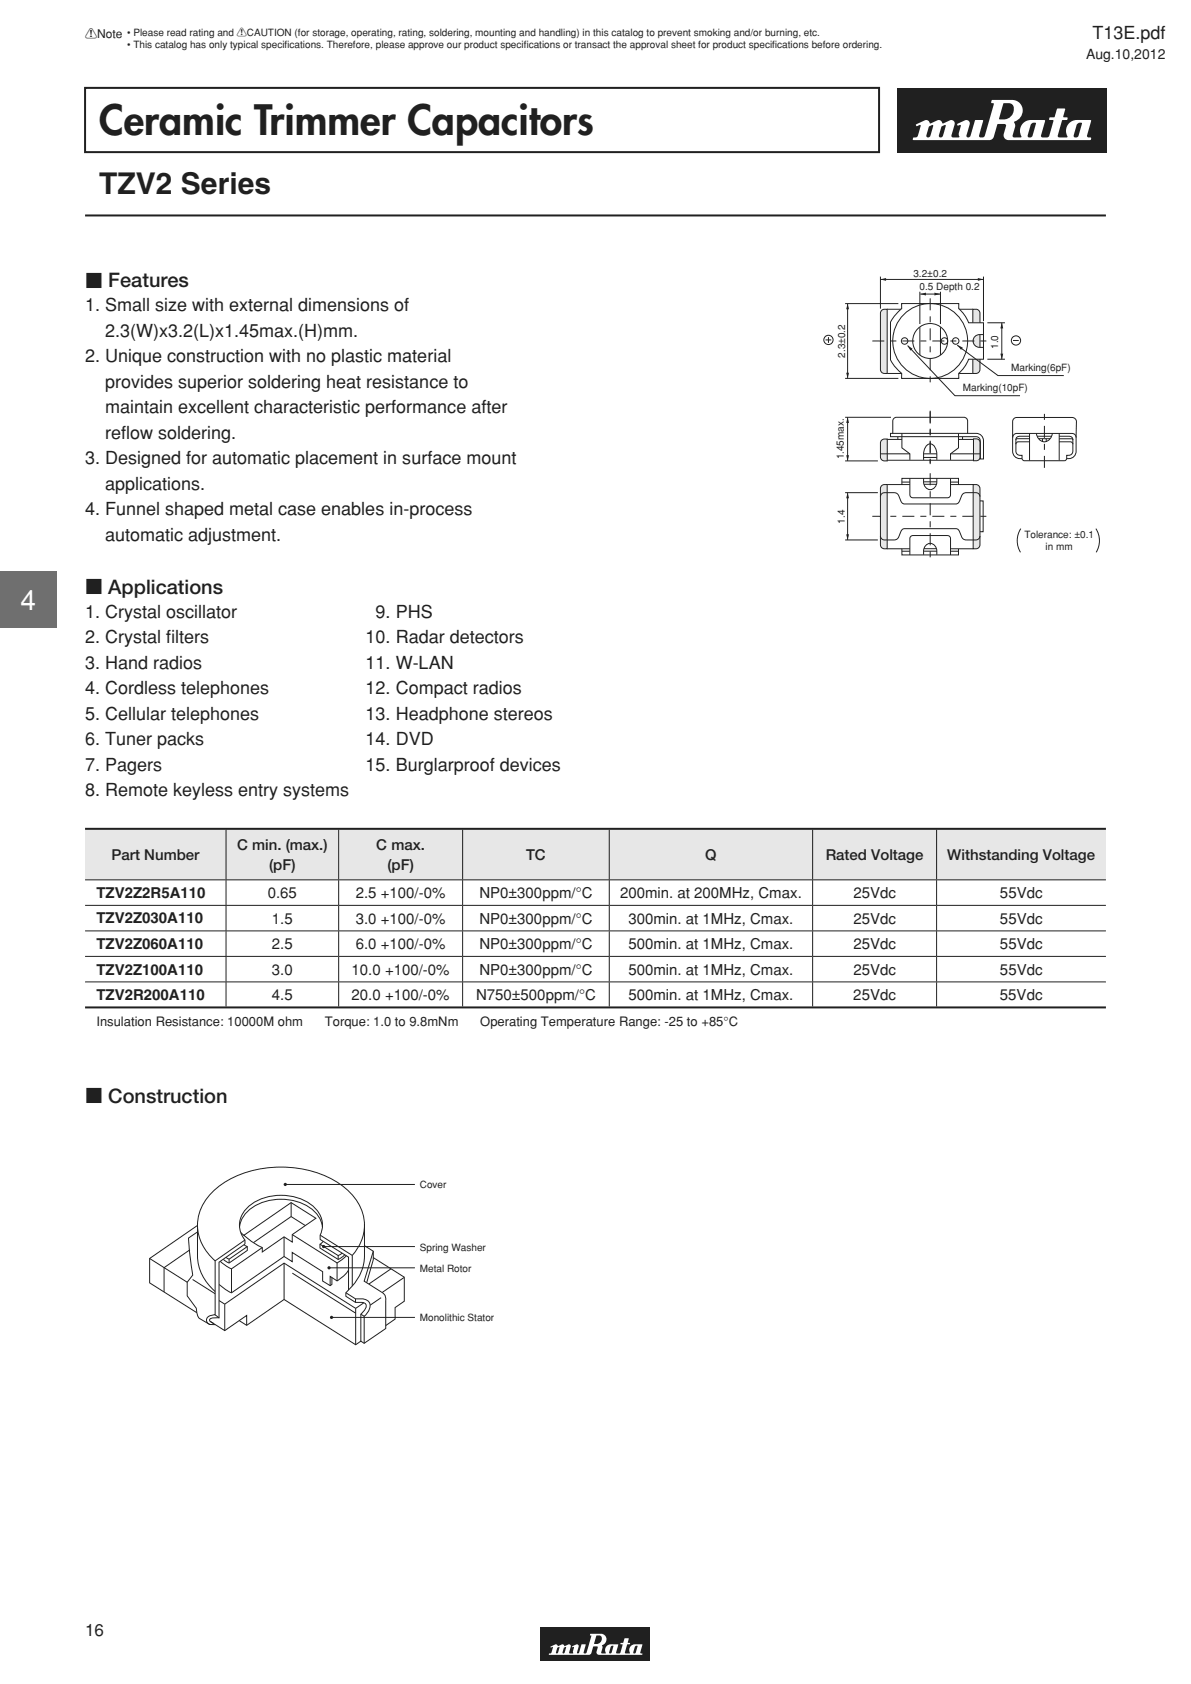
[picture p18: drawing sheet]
<svg xmlns="http://www.w3.org/2000/svg" width="210mm" height="297mm" viewBox="0 0 210 297" stroke-linecap="round" stroke-linejoin="round" font-family="sans-serif">
<defs><g id="words">
<text font-size="7.2" fill="#231f20" x="17.5" y="23.9">Ceramic Trimmer Capacitors</text>
<text font-size="5.3" fill="#231f20" x="17.5" y="34.2">TZV2 Series</text>
<text font-size="4.9" fill="#fff" x="3.6" y="107.5">4</text>
<g font-size="3.5" fill="#231f20">
<text x="15" y="50.8">c Features</text>
<text x="15" y="104.8">c Applications</text>
<text x="15" y="194.6">c Construction</text>
</g>
<g font-size="3.2" fill="#231f20">
<text x="192.6" y="6.8">T13E.pdf</text>
<text x="15" y="54.9">1. Small size with external dimensions of</text>
<text x="18.5" y="59.4">2.3(W)x3.2(L)x1.45max.(H)mm.</text>
<text x="15" y="63.9">2. Unique construction with no plastic material</text>
<text x="18.5" y="68.4">provides superior soldering heat resistance to</text>
<text x="18.5" y="72.9">maintain excellent characteristic performance after</text>
<text x="18.5" y="77.4">ref</text>
<text x="21.4" y="77.4">l ow soldering.</text>
<text x="15" y="81.9">3. Designed for automatic placement in surface mount</text>
<text x="18.5" y="86.4">applications.</text>
<text x="15" y="90.9">4. Funnel shaped metal case enables in-process</text>
<text x="18.5" y="95.4">automatic adjustment.</text>
<text x="15" y="108.9">1. Crystal oscillator</text>
<text x="15" y="113.4">2. Crystal f</text>
<text x="29.3" y="113.4">i lters</text>
<text x="64.5" y="113.4">10. Radar detectors</text>
<text x="66.2" y="108.9">9. PHS</text>
<text x="15" y="117.9">3. Hand radios</text>
<text x="64.5" y="117.9">11. W-LAN</text>
<text x="15" y="122.4">4. Cordless telephones</text>
<text x="64.5" y="122.4">12. Compact radios</text>
<text x="15" y="126.9">5. Cellular telephones</text>
<text x="15" y="131.4">6. Tuner packs</text>
<text x="64.5" y="126.9">13. Headphone stereos</text>
<text x="64.5" y="131.4">14. DVD</text>
<text x="15" y="135.9">7. Pagers</text>
<text x="64.5" y="135.9">15. Burglarproof devices</text>
<text x="15" y="140.4">8. Remote keyless entry systems</text>
</g>
<text font-size="3" fill="#231f20" x="15" y="288.6">16</text>
<g font-size="2.6" fill="#231f20">
<text x="41.8" y="149.9">C min. (max.)</text>
<text x="66.4" y="149.9">C max.</text>
<text x="19.7" y="151.6">Part Number</text>
<text x="47.5" y="153.4">(pF)</text>
<text x="68.3" y="153.4">(pF)</text>
<text x="92.8" y="151.6">TC</text>
<text x="124.4" y="151.6">Q</text>
<text x="145.6" y="151.6">Rated Voltage</text>
<text x="167" y="151.6">Withstanding Voltage</text>
<text x="17" y="158.4">TZV2Z2R5A110</text>
<text x="47.2" y="158.4">0.65</text>
<text x="62.7" y="158.4">2.5 +100/-0%</text>
<text x="84.5" y="158.4">NP0±300ppm/°C</text>
<text x="109.3" y="158.4">200min. at 200MHz, Cmax.</text>
<text x="150.5" y="158.4">25Vdc</text>
<text x="176.3" y="158.4">55Vdc</text>
<text x="17" y="162.9">TZV2Z030A110</text>
<text x="17" y="167.4">TZV2Z060A110</text>
<text x="47.9" y="162.9">1.5</text>
<text x="47.9" y="167.4">2.5</text>
<text x="62.7" y="162.9">3.0 +100/-0%</text>
<text x="62.7" y="167.4">6.0 +100/-0%</text>
<text x="84.5" y="162.9">NP0±300ppm/°C</text>
<text x="84.5" y="167.4">NP0±300ppm/°C</text>
<text x="110.8" y="162.9">300min. at 1MHz, Cmax.</text>
<text x="110.8" y="167.4">500min. at 1MHz, Cmax.</text>
<text x="150.5" y="162.9">25Vdc</text>
<text x="150.5" y="167.4">25Vdc</text>
<text x="176.3" y="162.9">55Vdc</text>
<text x="176.3" y="167.4">55Vdc</text>
<text x="17" y="171.9">TZV2Z100A110</text>
<text x="47.9" y="171.9">3.0</text>
<text x="62" y="171.9">10.0 +100/-0%</text>
<text x="84.5" y="171.9">NP0±300ppm/°C</text>
<text x="110.8" y="171.9">500min. at 1MHz, Cmax.</text>
<text x="150.5" y="171.9">25Vdc</text>
<text x="176.3" y="171.9">55Vdc</text>
<text x="17" y="176.4">TZV2R200A110</text>
<text x="47.9" y="176.4">4.5</text>
<text x="62" y="176.4">20.0 +100/-0%</text>
<text x="83.9" y="176.4">N750±500ppm/°C</text>
<text x="110.8" y="176.4">500min. at 1MHz, Cmax.</text>
<text x="150.5" y="176.4">25Vdc</text>
<text x="176.3" y="176.4">55Vdc</text>
</g>
<text font-size="2.5" fill="#231f20" x="191.5" y="10.3">Aug.10,2012</text>
<g font-size="2.3" fill="#231f20">
<text x="17" y="181">Insulation Resistance: 10000M ohm</text>
<text x="57.3" y="181">Torque: 1.0 to 9.8mNm</text>
<text x="84.7" y="181">Operating Temperature Range: -25 to +85°C</text>
</g>
<text font-size="2.1" fill="#231f20" x="15" y="6.7">!Note</text>
<g font-size="1.8" fill="#231f20">
<text x="22.4" y="6.4">• Please read rating and !CAUTION (for storage, operating, rating, soldering, mounting and handling) in this catalog to prevent smoking and/or burning, etc.</text>
<text x="22.4" y="8.5">• This catalog has only typical specifcations. Therefore, please approve our product specif</text>
<text x="50.2" y="8.5">i</text>
<text x="92.3" y="8.5">i cations or transact the approval sheet for product specif</text>
<text x="136.2" y="8.5">i cations before ordering.</text>
<text x="161" y="48.9">3.2±0.2</text>
<text x="162.1" y="51.2">0.5 Depth 0.2</text>
<text x="149" y="63.1" transform="rotate(-90 149 63.1)">2.3±0.2</text>
<text x="176" y="61.5" transform="rotate(-90 176 61.5)">1.0</text>
<text x="178.3" y="65.5">Marking(6pF)</text>
<text x="169.8" y="69">Marking(10pF)</text>
<text x="148.8" y="81" transform="rotate(-90 148.8 81)">1.45max.</text>
<text x="149" y="92.4" transform="rotate(-90 149 92.4)">1.4</text>
<text x="180.6" y="94.9">Tolerance: ±0.1</text>
<text x="184.4" y="97">in mm</text>
<text x="74" y="209.5">Cover</text>
<text x="74" y="220.6">Spring Washer</text>
<text x="74" y="224.3">Metal Rotor</text>
<text x="74" y="233">Monolithic Stator</text>
</g>
</g></defs>
<path d="M15 15.5h140v11.3h-140z" fill="none" stroke="#231f20" stroke-width=".35"/>
<path d="M158.2 15.5h36.9v11.3h-36.9z" fill="#231f20"/>
<path d="M180.1 24h.1" fill="none" stroke="#231f20" stroke-width=".18"/>
<path d="M161.5 22l1.7-.8a.92 .92 0 0 1 .9 .6l.1-.1v.4l-.4 .2-.5 1.7a.38 .38 0 0 0 .4 .2 .38 .38 0 0 0 .4-.3l.5-1.7-.2-.2-.2 .1v-.4l1.1-.5a.65 .65 0 0 1 .9 .5h.3l-.1 .4-.4 .2-.5 1.6a.4 .4 0 0 0 .5 .4 .4 .4 0 0 0 .3-.5l.5-1.6-.2-.2-.2 .1 .1-.4 1.1-.5a.6 .6 0 0 1 .7 .8l-.5 2.1 .2 .1h1l.2-.1-.1-.6 .3-1.3-.1-.2-.4 .2-.1-.3 1.5-.7a.6 .6 0 0 1 .7 .7l-.6 2v.2l.3 .1h.2l.2-.3 .8-2.7h1.4l-.7 2.8a.59 .59 0 0 0 .7 .2 .59 .59 0 0 0 .4-.5l1.5-5.4-.4-.1 .1-.5 3.6-.1a1.96 1.96 0 0 1 1.8 1.8 1.96 1.96 0 0 1-1.5 2.1l.2 .8-.4 1.8 .2 .1h1.2l.1-.1a1.93 1.93 0 0 1 1.7-2.9h2.3l.2 .1-.4 1.3-1.4-.2 .2-.6-.2-.2-.5 .1-.2 .2-.6 2a.43 .43 0 0 0 .4 .4 .43 .43 0 0 0 .5-.4l.4-1.5 1.4 .2-.3 1.5 .2 .1h1a6 6 0 0 0 .9-2.6v-.4l-.7-.1v-.3l.9-.1 .5-1.5h1.4l-.3 1.4 .1 .1h.6v.3l-.1 .2h-.8l-.8 2.8 .3 .2h1.3l.1-.1a1.95 1.95 0 0 1 1.7-2.9h2.4l.1 .1-.3 1h-1.5l.2-.5-.2-.2a.68 .68 0 0 0-.8 .5l-.5 1.8a.45 .45 0 0 0 .4 .4 .45 .45 0 0 0 .5-.4l.4-1.6h1.5l-.4 1.7 .1 .2 .6 .1v.3l-.2 .1h-14.4a.85 .85 0 0 1-.8-1.1l.4-1.5-.1-.2h-.8l.1-.8h.4a1.75 1.75 0 0 0 1.5-2.7 1.93 1.93 0 0 0-1.6-.2l-.8 2.7 .2 .2h.3l-.1 .8-.7 .1-.6 2.1a.83 .83 0 0 1-.8 .6h-13.4v-.4l.4-.1a.49 .49 0 0 0 .5-.4l.4-1.6-.1-.2-.5 .3z" fill="#fff"/>
<path d="M15 38h180" fill="none" stroke="#e6e7e8" stroke-width=".18"/>
<path d="M15 38h180z" fill="none" stroke="#231f20" stroke-width=".35"/>
<path d="M156.4 54.5h15.1M156.4 65.9h15.1" fill="none" stroke="#231f20" stroke-width=".18"/>
<path d="M155.4 54.7l.3-.1 .7-.1v11.4a.87 .87 0 0 1-1.2-.7v-10z" fill="#e6e7e8"/>
<path d="M155.4 54.7l.3-.1 .7-.1v11.4a.87 .87 0 0 1-1.2-.7v-10z" fill="none" stroke="#231f20" stroke-width=".18"/>
<path d="M171.5 54.5a.97 .97 0 0 1 1.2 .5l.1 10.2a.71 .71 0 0 1-.7 .7h-.6z" fill="#e6e7e8"/>
<path d="M171.5 54.5a.97 .97 0 0 1 1.2 .5l.1 10.2a.71 .71 0 0 1-.7 .7h-.6z" fill="none" stroke="#231f20" stroke-width=".18"/>
<path d="M171.6 77.4a.92 .92 0 0 1 1.2 .4v2.8a.67 .67 0 0 1-.7 .7h-.5z" fill="#e6e7e8"/>
<path d="M157 76.4h15.1a1.27 1.27 0 0 1 1.3 1.3v3.2h-.6v-3.2a.71 .71 0 0 0-.7-.7h-15.1zM157.4 76.4v-2.1a.66 .66 0 0 1 .7-.7h11.9a.66 .66 0 0 1 .6 .7v2.1M159 76.4v2.6l1.4 1v1.1M169 76.4v2.6l-1.4 1v1.1M171.6 77.4a.92 .92 0 0 1 1.2 .4v2.8a.67 .67 0 0 1-.7 .7h-.5z" fill="none" stroke="#231f20" stroke-width=".18"/>
<path d="M164 72.4v9.4M164 72.6v9.1M184.2 82.5v-10.2" fill="none" stroke="#231f20" stroke-width=".18" stroke-dasharray="2.1 1.1 1.1 1.1" stroke-linecap="butt"/>
<path d="M155.4 77.6l.3-.1 .7-.1v3.9a.88 .88 0 0 1-1.2-.7v-2.5z" fill="#e6e7e8"/>
<g fill="none" stroke="#231f20" stroke-width=".18">
<path d="M149.5 53.5v13.2M155.2 49.3h18.2M162.3 51.9h3.5M149 73.6h8.1M149.5 73.6v7.7M155.4 77.6l.3-.1 .7-.1v3.9a.88 .88 0 0 1-1.2-.7v-2.5zM156.4 77.5h2.6M158.3 77v.5M169 77.5h2.6M169.7 77.1v.4M181.5 76.5v4.7M181.5 77.4h-2.1l-.3 .2"/>
<path d="M181.5 77.9h-1.9l-.4 .2-.1 .2M182.8 76.5a1.39 1.39 0 0 0 1.3 1.4 1.39 1.39 0 0 0 1.4-1.4M183.2 77.4h2M183.8 77.4v.5M184.5 77.4v.5M186.7 77.9h2l.4 .2 .1 .2M186.8 77.4h2.1l.3 .2M186.8 76.5v4.7M149 86.9h5.8M149 95.2h5.8M149 81.3h5.8M149.5 86.9v8.3"/>
<path d="M155.2 80h5.2M156.4 81.2h15.2M159 96.8v1.1h10v-1.1M159 85h1.4M159 97.2h1.4M160.4 84.4v2.9l.3 .4 .3 .1 6.3-.1 .3-.4v-2.9M160.4 97.9v-2.9l.1-.3 .5-.2h6.3l.3 .5v2.9M162.8 80h2.4M162.8 80.7h2.4M167.6 85h1.4M167.6 97.2h1.4M167.6 80h5.2"/>
<path d="M169 85.4v-1h-10v1.1M172.8 88.3h.5v5.5h-.5M180.2 80.9a1.35 1.35 0 0 1-1.7-1.3l.1-5.3a.71 .71 0 0 1 .7-.7h9.7a.76 .76 0 0 1 .8 .7l-.1 5.3a1.35 1.35 0 0 1-1.6 1.3"/>
</g>
<path d="M153.8 91.1h20.3M164 83.5v15.1" fill="none" stroke="#231f20" stroke-width=".18" stroke-dasharray="2.1 1.1 1.1 1.1" stroke-linecap="butt"/>
<g fill="#231f20">
<path d="M155.2 49.3l1-.3v.5z"/>
<path d="M172.4 49l1 .3-1 .2z"/>
<path d="M162.3 51.9l1-.3v.5z"/>
<path d="M164.8 51.6l1 .3-1 .2z"/>
<path d="M149.2 65.7h.5l-.2 1z"/>
<path d="M149.5 53.5l.2 1h-.5z"/>
<path d="M149.2 80.3h.5l-.2 1z"/>
<path d="M149.5 73.6l.2 1h-.5z"/>
<path d="M149.2 94.2h.5l-.2 1z"/>
<path d="M149.5 86.9l.2 1h-.5z"/>
</g>
<path d="M174.1 56.9h3.1M176.6 56.9v6.5M174.1 63.4h3.1M178.6 77.2a.71 .71 0 0 1 .7-.8h9.7a.71 .71 0 0 1 .7 .8M181.5 76.9h-1.7a.62 .62 0 0 0-.7 .6v2.1a.81 .81 0 0 0 1.1 .7l.1 .8 .3 .2h7.1l.3-.2 .1-.8a.84 .84 0 0 0 1.1-.7v-2.1a.62 .62 0 0 0-.7-.6h-1.7M182.9 76.9h2.5" fill="none" stroke="#231f20" stroke-width=".18"/>
<g fill="#231f20">
<path d="M176.4 62.4h.5l-.3 1z"/>
<path d="M176.6 56.9l.3 1h-.5z"/>
</g>
<g fill="none" stroke="#231f20" stroke-width=".18">
<path d="M145.6 60h1M146.1 59.5v1M178.6 60h1M162.8 85h2.4M162.8 97.2h2.4M162.8 84.4a1.52 1.52 0 0 0 1.2 2 1.52 1.52 0 0 0 1.2-2M162.8 81.1a2.94 2.94 0 0 1 .8-2.7 .99 .99 0 0 1 1.4 .7l.2 .9v1.1M162.8 97.8a1.52 1.52 0 0 1 1.2-2 1.52 1.52 0 0 1 1.2 2M162.9 85.4h2.2M162.9 96.8h2.2"/>
<circle cx="146.1" cy="59.9" r=".82"/>
<circle cx="179.1" cy="60" r=".82"/>
</g>
<path d="M159 53.5h10.1l-.1 .9 1 1.1 .8 1.4h2.6v2.1a1.33 1.33 0 0 0-1.8 1.1 1.33 1.33 0 0 0 1.8 1.2v2.1h-2.6l-.8 1.4-1 1.1 .1 .8h-10.1v-.8l-1.1-1-.9-1.4v-6.7l.9-1.3 1.1-1.1z" fill="#fff"/>
<g fill="none" stroke="#231f20" stroke-width=".18">
<path d="M149 53.5h9.4M155.2 48.8v5.6M159 53.5h10.1l-.1 .9 1 1.1 .8 1.4h2.6v2.1a1.33 1.33 0 0 0-1.8 1.1 1.33 1.33 0 0 0 1.8 1.2v2.1h-2.6l-.8 1.4-1 1.1 .1 .8h-10.1v-.8l-1.1-1-.9-1.4v-6.7l.9-1.3 1.1-1.1zM162.2 51.5v5.6M173.4 48.8v7.8M173.4 59v2.2M149 66.7h9.4M160 60.9l8.4 8.9h11.5M168.8 60.9l7.2 5.3h11.6"/>
<circle cx="159.5" cy="60.1" r=".57"/>
<circle cx="164" cy="60.1" r="3.1"/>
<circle cx="164" cy="60.1" r="6.6"/>
</g>
<path d="M164 52.6v15.6M153.8 60.1h20.3" fill="none" stroke="#231f20" stroke-width=".18" stroke-dasharray="2.1 1.1 1.1 1.1" stroke-linecap="butt"/>
<g fill="#231f20">
<path d="M160 60.9l.9 .6-.4 .3z"/>
<path d="M168.9 60.9l.9 .4-.4 .4z"/>
</g>
<g fill="none" stroke="#231f20" stroke-width=".18">
<path d="M162.2 57.7v4.9M165.8 51.5v5.6M165.8 57.7v4.9M156.4 96.8h4M156.4 85.5h4M167.6 96.8h4M167.6 85.5h4"/>
<circle cx="166.5" cy="60.1" r=".57"/>
<circle cx="168.5" cy="60.1" r=".57"/>
</g>
<path d="M155.4 85.7l.3-.2h.7v11.3a.87 .87 0 0 1-1.2-.7v-9.9z" fill="#e6e7e8"/>
<path d="M155.4 85.7l.3-.2h.7v11.3a.87 .87 0 0 1-1.2-.7v-9.9z" fill="none" stroke="#231f20" stroke-width=".18"/>
<path d="M171.6 85.5a.88 .88 0 0 1 1.2 .7v9.9a.71 .71 0 0 1-.7 .7h-.5z" fill="#e6e7e8"/>
<path d="M155.2 87.6a.71 .71 0 0 1 .7-.7h1.7a.83 .83 0 0 1 .9 .5l.3 1a.67 .67 0 0 0 .8 .5h8.8a.67 .67 0 0 0 .8-.5l.4-1a.83 .83 0 0 1 .8-.5h1.7a.71 .71 0 0 1 .7 .7M155.2 94.5a.71 .71 0 0 0 .7 .7h1.7a.83 .83 0 0 0 .9-.5l.3-1a.67 .67 0 0 1 .8-.5h8.8a.67 .67 0 0 1 .8 .5l.4 1a.83 .83 0 0 0 .8 .5h1.7a.71 .71 0 0 0 .7-.7M171.6 85.5a.88 .88 0 0 1 1.2 .7v9.9a.71 .71 0 0 1-.7 .7h-.5zM180 93.2a3.9 3.9 0 0 0-.1 4.2M193.2 93.2a3.9 3.9 0 0 1 .1 4.2" fill="none" stroke="#231f20" stroke-width=".18"/>
<path d="M15 146.2h24.9v9h-24.9zM39.9 146.2h19.8v9h-19.8zM59.7 146.2h21.9v9h-21.9zM81.6 146.2h25.8v9h-25.8zM107.4 146.2h35.9v9h-35.9zM143.3 146.2h21.8v9h-21.8zM165.1 146.2h29.9v9h-29.9z" fill="#e6e7e8"/>
<path d="M15 146.2h180M15 177.7h180" fill="none" stroke="#231f20" stroke-width=".35"/>
<g fill="none" stroke="#231f20" stroke-width=".18">
<path d="M15 155.2h180M15 159.7h180M39.9 146.4v8.7M39.9 155.2v4.4M39.9 159.7v4.4M59.7 146.4v8.7M59.7 155.2v4.4M59.7 159.7v4.4M81.6 146.4v8.7M81.6 155.2v4.4M81.6 159.7v4.4M107.4 146.4v8.7"/>
<path d="M107.4 155.2v4.4M107.4 159.7v4.4M143.3 146.4v8.7M143.3 155.2v4.4M143.3 159.7v4.4M165.1 146.4v8.7M165.1 155.2v4.4M165.1 159.7v4.4M15 164.2h180M15 168.7h180M15 173.2h180M39.9 164.2v4.4"/>
<path d="M39.9 168.7v4.4M39.9 173.2v4.3M59.7 164.2v4.4M59.7 168.7v4.4M59.7 173.2v4.3M81.6 164.2v4.4M81.6 168.7v4.4M81.6 173.2v4.3M107.4 164.2v4.4M107.4 168.7v4.4M107.4 173.2v4.3M143.3 164.2v4.4"/>
<path d="M143.3 168.7v4.4M143.3 173.2v4.3M165.1 164.2v4.4M165.1 168.7v4.4M165.1 173.2v4.3M34.8 217.3l-1.6 1 .2 2.4 .6 4.2-1 1.2v2.5l1.6 2.1 .1 .9a1.61 1.61 0 0 0 1.3 1.4 2.58 2.58 0 0 0 1.9 .6M34.8 216.1l-8.4 5.9v4.3l8.3 5.2M34.8 215.7v5.8a8.4 8.4 0 0 0 3.1 6.3M42.5 217.4l2.3 1.8 1.5 .8-.1 .8 3.9-2.7 1.4 1v-1.4l4.2-2.8-4.4-2.8-8.3 5.8M43 219.5l.6 .4v.6l-3.2 2.3-1-.7M43.2 218.7l-5.3 3.7v9.5a2.01 2.01 0 0 0-1.3 .5l-.2 .4a.85 .85 0 0 0 .6 .8M43.6 219.9l-3.2 2.2-.6-.3"/>
<path d="M50.1 218.1v3.5M51.3 212.1v2.5M51.5 217.7l7.9 5 1.7-1.2M53.8 216.2l-2.5-1.6-6.6 4.6M56.4 219.4l3.2 2 .7-.4M56.4 217.8l5.7 3.6v5.4M56.9 216.4a6 6 0 0 0-5.1-4.6 8.9 8.9 0 0 0-8.6 2.4l-.8 1.4-.2 .8M57 218.9l-.6 .5v.7l3.2 2 1.2-.8M64.3 215.8v5.7a8.7 8.7 0 0 1-3.3 6.5v.6l1.7 1.1a1.87 1.87 0 0 1 1.8 .3 1.97 1.97 0 0 1-.9 1.8v4.7M64.3 219.7l1.5 1v1.5l-1.1 4M26.4 222l6.6 4.1M33.5 220.4l-4.6 3.2v4.3"/>
<path d="M34 225.7l3.9 2.5M37.1 233.1l2.5 1.6 3.9-2.7v1.7M37.9 231.9l.7 .5M38.6 229.4l1 .6M39.6 230v4.7M40.4 222.1v.7M40.8 223.8v4.2M46.3 220l-5.5 3.8-.9-.5-1.1-.8M50.1 222.8v6.4M51.5 224.5l11.2 7.1M58.5 225.3v1.2l-.3 .2-1.3-.8v-1.6l-5.4-3.4v1.6l-1.4-.9-9.3 6.4-1.1-.6-1-.9M59.4 222.7v3.2"/>
<path d="M59.6 221.4v.7M61 228l1.7 1.1a2.41 2.41 0 0 1 2.5 .7 2.35 2.35 0 0 1-1 2.4v4.7M61.5 227.5v-5.8l-5.1-3.1v-.8a4.2 4.2 0 0 0-1.7-5.4 9.3 9.3 0 0 0-11.1 .6 4.1 4.1 0 0 0-.4 5.7v.7l-4.6 3.2v9.8h-.2a1.57 1.57 0 0 0-1.4 .4 .8 .8 0 0 0 .7 .6M61.5 224a6.1 6.1 0 0 1-2.1 1.9l-1.2-.8v1.6M62.1 221.4a7.8 7.8 0 0 0-.7-11.4 18.2 18.2 0 0 0-15-3.9 15 15 0 0 0-10.3 5.7 7.8 7.8 0 0 0 1.8 10.6M62.7 229.1v.6M62.7 230.8v6.4M63.6 231.8l.6 .3M64.2 229.8l-1.5 1-12.6-8-10.5 7.2M65.8 220.7l-1.6 5.3 3.2 2a1.3 1.3 0 0 1 .6 1.3v4.5M65.8 221.8l5.5 3.5v4.2l-1.6 1.1v2l-1.7 1.2v.5l-3.8 2.6-.6-.4-.9 .7-12.6-8-6.6 4.5-1.3-.8M67.2 228.9l-1.9 1.3"/>
<path d="M69 223.8l-4 2.7M71.2 225.3l-3.8 2.7"/>
</g>
<circle cx="50.3" cy="208.9" r=".29" fill="#231f20"/>
<path d="M50.3 208.9h22.9" fill="none" stroke="#231f20" stroke-width=".18"/>
<circle cx="57.1" cy="219.9" r=".29" fill="#231f20"/>
<path d="M57.1 219.9h16.1" fill="none" stroke="#231f20" stroke-width=".18"/>
<circle cx="58" cy="223.6" r=".29" fill="#231f20"/>
<path d="M58 223.6h15.2" fill="none" stroke="#231f20" stroke-width=".18"/>
<circle cx="58.5" cy="232.3" r=".29" fill="#231f20"/>
<path d="M58.5 232.3h14.7" fill="none" stroke="#231f20" stroke-width=".18"/>
<path d="M95.3 287h19.4v6h-19.4z" fill="#231f20"/>
<path d="M106.8 291.5h.1" fill="none" stroke="#231f20" stroke-width=".18"/>
<path d="M97.1 290.4l.8-.4a.42 .42 0 0 1 .5 .3l.1 .2-.3 .1-.1 1 .3-.1 .3-1h-.2v-.2l.7-.3 .3 .3h.2l-.1 .2-.2 .1-.2 .8 .1 .2 .3-.1 .2-1h-.2l.1-.2 .6-.3 .4 .3-.3 1.3h.6l.2-1.1h-.3v-.1l.8-.4h.2l.1 .4-.3 1.1 .2 .1 .2-.1 .4-1.5h.7l.1 .1-.4 1.4 .3 .1 .2-.2 .9-2.9-.3-.1 .1-.2 1.9-.1a1.05 1.05 0 0 1 .9 1 1.05 1.05 0 0 1-.8 1.1l.1 .4-.2 1h.8a1.12 1.12 0 0 1 .9-1.6l1.3 .1-.2 .6h-.7v-.5l-.4 .2-.3 1.2h.4l.3-.9h.7l-.2 .8 .2 .1h.4l.2-.1 .4-1.4-.4-.1v-.2l.5-.1 .2-.8 .8 .1-.2 .7 .4 .1v.1l-.5 .1-.4 1.5 .1 .1h.8a1.12 1.12 0 0 1 .8-1.6l1.4 .1-.2 .5h-.7v-.4l-.4 .2-.3 1.2h.3l.4-1h.7l-.2 .9 .4 .1-.1 .2-7.4 .1a.48 .48 0 0 1-.6-.6l.2-.8-.1-.1h-.4l.1-.5h.2a.93 .93 0 0 0 .9-.9 .47 .47 0 0 0-.4-.6l-.6 .1-.4 1.4h.3l-.1 .5h-.3l-.3 1.2-.3 .2-7.2 .1v-.3l.4-.1 .3-1-.4 .1z" fill="#fff"/>
<path d="M0 100.7h10v10h-10z" fill="#6d6e70"/>
<use href="#words"/>
</svg>
